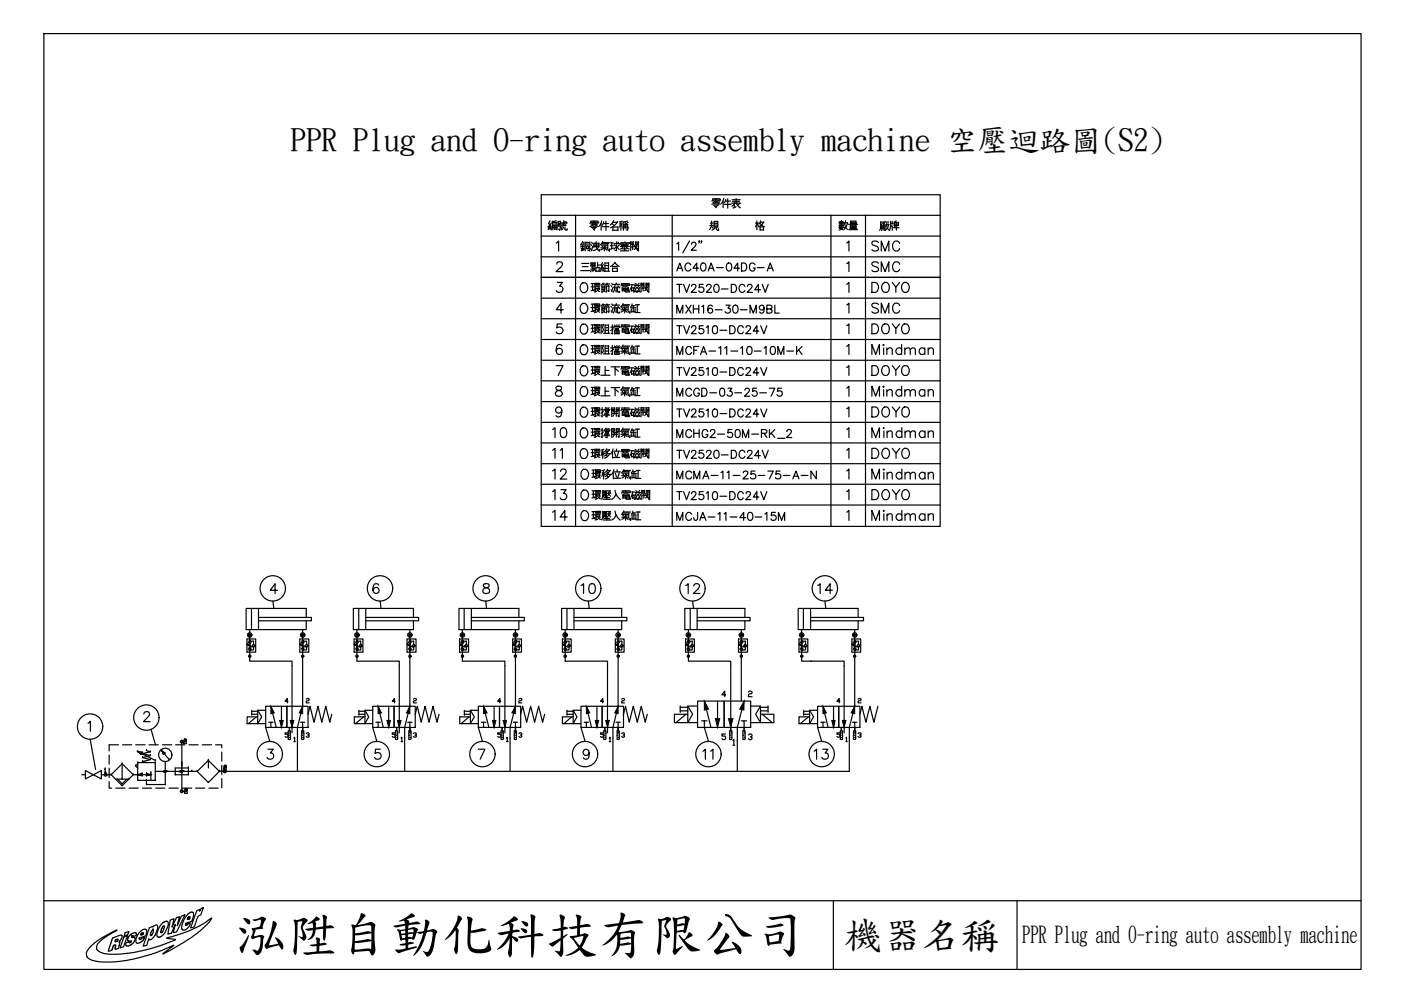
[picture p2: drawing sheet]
<svg xmlns="http://www.w3.org/2000/svg" width="297mm" height="210mm" viewBox="0 0 297 210" stroke-linecap="round" stroke-linejoin="round" font-family="sans-serif">
<defs><g id="words">
<text font-size="19.8" x="102.7" y="51.9">編號</text>
<g font-size="11.9">
<text x="174.3" y="52.9">數量</text>
<text x="180.6" y="52.6">廠牌</text>
</g>
<g font-size="11">
<text x="49.7" y="201.5">泓陞自動</text>
<text x="93.8" y="201.5">化科技有限公司</text>
</g>
<text font-size="9.7" x="146.8" y="50.4">規 格</text>
<g font-size="8.3">
<text x="178.9" y="200.8">機器</text>
<text x="195.4" y="200.8">名稱</text>
</g>
<g font-size="6.6">
<text x="61.6" y="31.7">PPR Plug and O-ring auto assembly machine 空壓迴路 (S2)</text>
<text x="227" y="31.7">圖</text>
</g>
<g font-size="5.3">
<text x="183.8" y="54.3">SMC</text>
<text x="183.8" y="58.9">SMC</text>
<text x="183.8" y="63.1">DOYO</text>
<text x="183.8" y="67.7">SMC</text>
<text x="183.8" y="72">DOYO</text>
<text x="183.8" y="76.6">Mindman</text>
<text x="183.8" y="80.8">DOYO</text>
<text x="183.8" y="89.6">DOYO</text>
<text x="183.8" y="85.4">Mindman</text>
<text x="183.8" y="98.4">DOYO</text>
<text x="116.4" y="102.7">12</text>
<text x="116.4" y="107.2">13</text>
<text x="183.8" y="102.7">Mindman</text>
<text x="183.8" y="107.2">DOYO</text>
<text x="116.4" y="111.5">14</text>
<text x="183.8" y="111.5">Mindman</text>
<text x="122.4" y="127">10</text>
<text x="144.6" y="127">12</text>
<text x="172.5" y="127">14</text>
<text x="148.2" y="162.3">11</text>
<text x="171.8" y="162.3">13</text>
</g>
<text font-size="5" x="216.7" y="199.7">PPR Plug and O-ring auto assembly machine</text>
<g font-size="4.9">
<text x="142.5" y="63.1">TV2520-DC24V</text>
<text x="142.5" y="67.7">MXH16-30-M9BL</text>
<text x="142.5" y="72">TV2510-DC24V</text>
<text x="142.5" y="76.6">MCFA-11-10-10M-K</text>
<text x="142.5" y="80.8">TV2510-DC24V</text>
<text x="142.5" y="85.4">MCGD-03-25-75</text>
<text x="142.5" y="89.6">TV2510-DC24V</text>
<text x="116.4" y="93.8">10</text>
<text x="142.5" y="94.2">MCHG2-50M-RK_2</text>
<text x="183.8" y="93.8">Mindman</text>
<text x="120.3" y="98.4" transform="rotate(-90 120.3 98.4)">11</text>
<text x="142.5" y="98.4">TV2520-DC24V</text>
<text x="142.5" y="107.2">TV2510-DC24V</text>
<text x="142.5" y="111.5">MCJA-11-40-15M</text>
</g>
<g font-size="4.4">
<text x="142.5" y="58.6">AC40A-04DG-A</text>
<text x="142.5" y="102.7">MCMA-11-25-75-A-N</text>
</g>
<text font-size="4" x="152" y="148.9">4</text>
</g></defs>
<path d="M9.3 7.1h279.3v198.4h-279.3z" fill="none" stroke="#000" stroke-width=".25"/>
<g fill="none" stroke="#000" stroke-width=".25">
<path d="M47 163.5h133.1M9.3 191h279.3M23.9 198.9l.9-.3a.92 .92 0 0 1 1.1-.3v.6l-.7 .8 .2 .1-.2 .9a.62 .62 0 0 1-.8 .5l.1-.5a.22 .22 0 0 0 0-.4 .22 .22 0 0 0-.3 .1l-.4 1-.5 .2a.22 .22 0 0 1-.4 .1 .22 .22 0 0 1 .2-.4zM24.5 199.3l.5-.2v.3l-.2 .2a.22 .22 0 0 1-.4 .1 .22 .22 0 0 1 .1-.4zM26.3 198.6l.7-.3-.8 2.5-.7 .2zM26.5 197.8l.8-.3-.2 .7-.8 .3zM27.8 199.6h.1M27.9 198.5h.1M27.9 198.5a.28 .28 0 0 0 .2 .3 .28 .28 0 0 0 .3 0 .69 .69 0 0 1-.1 1.1l-1.1 .7h-.3l-.2-.2a.56 .56 0 0 1 .7-.7l.1 .2 .3-.3M27.9 198.5l.2-.1 .3 .1a.4 .4 0 0 0 .5-.2 .4 .4 0 0 0-.3-.5l-1 .4-.5 .9a.42 .42 0 0 0 .2 .5 .42 .42 0 0 0 .5-.1v.1M29.5 199.1h.1M29.7 197.5l.9-.5a.58 .58 0 0 1 .5 .4 .58 .58 0 0 1-.1 .6l-.2 .4-.9 .4a.25 .25 0 0 0-.4 .1 .25 .25 0 0 0 .2 .3 .25 .25 0 0 0 .3-.2l.7-.2-.3 .5-.7 .5-.4 .2-.4-.2v-1z"/>
<path d="M30 197.9a.22 .22 0 0 1 .3-.1 .22 .22 0 0 1 .1 .2 .22 .22 0 0 1-.3 .2 .17 .17 0 0 1-.3 0 .17 .17 0 0 1 .2-.2zM31.7 196.7l.7-.3v.2l.1-.2a.63 .63 0 0 1 .8-.2 3.4 3.4 0 0 1-1.5 3.1l-.2-.1v-.2l-.5 1.4-.8 .2zM32.2 197.2a.21 .21 0 0 1 .4 0 .21 .21 0 0 1-.1 .3l-.3 .7a.22 .22 0 0 1-.3 .1 .22 .22 0 0 1 0-.3zM32.5 197.1h.1M34.2 196l.8-.6a.57 .57 0 0 1 .7 .3 .57 .57 0 0 1-.1 .7l-.7 1.5-.9 .7-.4 .1-.3-.3v-.7zM34.5 196.4a.21 .21 0 0 1 .4 0 .21 .21 0 0 1-.1 .3l-.4 .9a.23 .23 0 0 1-.3 .1 .23 .23 0 0 1 0-.4zM36.1 195.1l.8-.3-.4 1.8 .9-2 .6-.2-.4 1.9 .9-2.1 .7-.3-1.7 3.7-.8 .2 .5-1.8-.9 1.9-.7 .1zM39.9 194.5a.22 .22 0 0 1 .4-.1 .22 .22 0 0 1-.1 .4l-.2 .1a.19 .19 0 0 1-.2 .1 .19 .19 0 0 1-.1-.2 .19 .19 0 0 1 .2-.2zM39.9 193.8l.7-.4a.61 .61 0 0 1 .4 1l-.3 1-1.3 .4a.24 .24 0 0 0 0 .4 .24 .24 0 0 0 .4-.2 .3 .3 0 0 1 .5-.1 .3 .3 0 0 1-.2 .5l-.8 .8h-.5l-.2-.3-.1-.5 .3-.8 .4-.9zM40.2 194.8h.1M41.7 193.1l.7-.3-.1 .4 .2-.4 .6-.4-.7 1.6a1.23 1.23 0 0 0-.8 1.3l-.4 1.2-.8 .2zM176.7 191v14.5"/>
<path d="M215.6 191v14.5M19.4 200.5l2.1-1.6 3.3-1.7-2.6 1.6-1.4 1.2-.3 .6v.6l.2 .4 1.1 .5 1.4 .2h2.5l4.4-.7 3.7-1 3.2-1.2 .2-.2-1.9-.3 4.9-1.6 3-1.5 1.7-1.1-.6 .9-2.7 2.4-2.7 1.9-4.3 2.4 2.3-1.9-3.9 1.6-5.2 1.5-3.3 .4h-3.4l-1.6-.3-1.1-.7-.1-1z"/>
</g>
<!-- layer: CONNECTIONS -->
<g fill="none" stroke="#000" stroke-width=".25">
<circle cx="52.9" cy="134.6" r=".24"/>
<circle cx="52.9" cy="134.6" r=".48"/>
<circle cx="52.9" cy="139.1" r=".23"/>
<circle cx="64.2" cy="134.6" r=".47"/>
<circle cx="64.2" cy="134.6" r=".23"/>
<circle cx="64.2" cy="139.1" r=".23"/>
<circle cx="75.7" cy="139.1" r=".24"/>
<circle cx="75.7" cy="134.6" r=".48"/>
<circle cx="75.7" cy="134.6" r=".23"/>
<circle cx="86.9" cy="134.6" r=".47"/>
<circle cx="86.9" cy="139.1" r=".25"/>
<circle cx="86.9" cy="134.6" r=".25"/>
<circle cx="98" cy="134.6" r=".47"/>
<circle cx="98.1" cy="139.1" r=".23"/>
<circle cx="98.1" cy="134.6" r=".23"/>
<circle cx="109.3" cy="139.1" r=".24"/>
<circle cx="109.3" cy="134.6" r=".48"/>
<circle cx="109.3" cy="134.6" r=".23"/>
<circle cx="119.8" cy="139.1" r=".24"/>
<circle cx="119.8" cy="134.6" r=".48"/>
<circle cx="119.8" cy="134.6" r=".23"/>
<circle cx="131" cy="134.6" r=".47"/>
<circle cx="131.1" cy="134.6" r=".25"/>
<circle cx="131.1" cy="139.1" r=".24"/>
<circle cx="145.9" cy="134.6" r=".24"/>
<circle cx="145.9" cy="134.6" r=".48"/>
<circle cx="145.9" cy="139.1" r=".23"/>
<circle cx="157.2" cy="134.6" r=".47"/>
<circle cx="157.2" cy="134.6" r=".23"/>
<circle cx="157.2" cy="139.1" r=".23"/>
<circle cx="169.9" cy="134.6" r=".47"/>
<circle cx="170" cy="139.1" r=".24"/>
<circle cx="170" cy="134.6" r=".23"/>
<circle cx="181.2" cy="139.1" r=".24"/>
<circle cx="181.2" cy="134.6" r=".48"/>
<circle cx="181.2" cy="134.6" r=".23"/>
<circle cx="38.5" cy="157.2" r=".3"/>
<circle cx="22.4" cy="164.3" r=".29"/>
<circle cx="38.5" cy="167.8" r=".3"/>
<circle cx="47.7" cy="163.5" r=".29"/>
</g>
<!-- layer: 1 -->
<g fill="none" stroke="#000" stroke-width=".25">
<path d="M52.4 135.5h1.8v2.8h-1.8zM52.4 136.6l.4 .3-.4-.3 .5 .2-.1 .1zM52.6 136.1a1.02 1.02 0 0 1 0 1.5M53 137.8h.1M52.9 135.9l.1 .1zM52.9 136.9l-.5-.3 1.1 .6M52.9 133.5v6.7h9v15.2M52.9 135.9h.8v.8M53 135.9h.1M53.1 137.8h.1M53.3 136.1a1.02 1.02 0 0 0 0 1.5M53.3 129v4.5"/>
<path d="M53.4 136.9l.3 .3 .4-.3M53.7 137.2v.6h-.8M54.8 130.9h11.2v.7h-11.2M54.8 129v4.5M63.6 135.5h1.9v2.8h-1.9zM63.6 136.6l.4 .3-.4-.3 .5 .2v.1zM63.8 136.1a1.02 1.02 0 0 1 0 1.5M64.1 137.8h.1v.1zM64.1 135.9l.1 .1zM64.1 136.9l-.5-.3 .5 .4 .1-.2-.6-.2 1.1 .6M64.2 137.8h.1M64.2 133.5v5.6"/>
<path d="M64.2 139.4v10.3l-1.1 4.5v9.3M64.2 135.9h.8v.8M64.2 135.9h.1M64.3 137.8h.1M64.5 136.1a.98 .98 0 0 0 0 1.5M64.6 136.9l.4 .3 .3-.3M64.9 130.9v-1.9h-12.7v4.5h12.7v-1.9M65 137.2v.6h-.8M75.1 135.5h1.8v2.8h-1.8zM75.1 136.6l.5 .3-.5-.3 .5 .2v.1zM75.3 136.1a.98 .98 0 0 1 0 1.5M75.7 137.8h.1"/>
<path d="M75.6 135.9l.1 .1zM75.6 136.9l-.5-.3 .5 .4 .1-.2-.6-.2 1.1 .6M75.7 133.5v6.7h9v15.2M75.7 135.9h.8v.8M75.8 135.9h.1M75.8 137.8h.1M76 136.1a1.02 1.02 0 0 0 0 1.5M76.1 129v4.5M76.1 136.9l.4 .3 .4-.3M76.5 137.2v.6h-.8M77.5 130.9h11.3v.7h-11.3M77.5 129v4.5"/>
<path d="M86.3 135.5h1.9v2.8h-1.9zM86.3 136.6l.5 .3-.5-.3 .6 .2-.1 .1zM86.6 136.1a1.02 1.02 0 0 1 0 1.5M86.8 137.8h.2l-.1 .1zM86.8 135.9l.2 .1zM86.9 137.8h.1M86.9 135.9v.1zM86.9 136.9l-.6-.3 .5 .4 .1-.2-.6-.2 1.1 .6M86.9 135.9h.8v.8M86.9 133.5v5.6M86.9 139.4v10.3l-1.1 4.5v9.3M86.9 135.9h.1"/>
<path d="M87 137.8h.1M87 135.9h.1M87.3 136.1a.98 .98 0 0 0-.1 1.5M87.4 136.9l.3 .3 .4-.3M87.7 130.9v-1.9h-12.8v4.5h12.8v-1.9M87.7 137.2v.6h-.8M97.4 135.5h1.9v2.8h-1.9zM97.5 136.6l.4 .3-.4-.3 .5 .2-.1 .1zM97.7 136.1a1.02 1.02 0 0 1 0 1.5M97.9 135.9l.2 .1zM98 137.8l.1 .1zM98 135.9l.1 .1z"/>
<path d="M98 136.9l-.5-.3 .4 .4 .2-.2-.6-.2 1.1 .6M98.1 137.8h.1M98 133.5v6.7h9v15.2M98 135.9h.9v.8M98.1 135.9h.1M98.2 137.8h.1M98.4 136.1a.98 .98 0 0 0 0 1.5M98.4 129v4.5M98.5 136.9l.4 .3 .3-.3M98.9 137.2v.6h-.9M99.9 130.9h11.3v.7h-11.3M99.9 129v4.5"/>
<path d="M108.7 135.5h1.9v2.8h-1.9zM108.7 136.6l.5 .3-.5-.3 .5 .2v.1zM108.9 136.1a1.06 1.06 0 0 1 .1 1.5M109.2 135.9h.1zM109.3 137.8h.1M109.2 136.9l-.5-.3 .5 .4 .1-.2-.6-.2 1.1 .6M109.3 135.9h.8v.8M109.3 133.5v5.6M109.3 139.4v10.3l-1.2 4.5v9.3M109.4 137.8h.1M109.4 135.9h.1M109.6 136.1a1.02 1.02 0 0 0 0 1.5"/>
<path d="M109.8 136.9l.3 .3 .3-.3M110 130.9v-1.9h-12.7v4.5h12.7v-1.9M110.1 137.2v.6h-.8M119.2 135.5h1.9v2.8h-1.9zM119.3 136.6l.4 .3-.4-.3 .5 .2-.1 .1zM119.5 136.1a.98 .98 0 0 1 0 1.5M119.8 137.8h.1M119.8 135.9l.1 .1zM119.8 136.9l-.5-.3 .4 .4 .1-.2-.5-.2 1 .6M119.8 133.5v6.7h9v15.2M119.8 135.9h.8v.8M119.9 137.8h.1"/>
<path d="M119.9 135.9h.1M120.2 136.1a1.02 1.02 0 0 0 0 1.5M120.2 129v4.5M120.3 136.9l.3 .3 .4-.3M120.6 137.2v.6h-.8M121.7 130.9h11.2v.7h-11.2M121.7 129v4.5M130.5 135.5h1.8v2.8h-1.8zM130.5 136.6l.4 .3-.4-.3 .5 .2-.1 .1zM130.7 136.1a1.02 1.02 0 0 1 0 1.5M131.1 137.8h.1M131 135.9l.1 .1z"/>
<path d="M131 136.9l-.5-.3 1.1 .6M131 135.9h.9v.8M131 133.5v5.6M131 139.4v10.3l-1.1 4.5v9.3M131.1 135.9h.1M131.2 137.8h.1M131.4 136.1a1.02 1.02 0 0 0 0 1.5M131.5 136.9l.4 .3 .3-.3M131.8 130.9v-1.9h-12.7v4.5h12.7v-1.9M131.9 137.2v.6h-.9M145.4 135.5h1.8v2.8h-1.8zM145.4 136.6l.4 .3-.4-.3 .5 .2-.1 .1z"/>
<path d="M145.6 136.1a1.02 1.02 0 0 1 0 1.5M146 137.8h.1M145.9 135.9l.1 .1zM145.9 136.9l-.5-.3 1.1 .6M146 133.5v6.7h8.9v14.8M146 135.9h.8v.8M146 135.9h.1M146.1 137.8h.1M146.3 136.1a1.02 1.02 0 0 0 0 1.5M146.3 129v4.5M146.4 136.9l.4 .3 .3-.3M146.8 137.2v.6h-.8"/>
<path d="M147.8 130.9h11.2v.7h-11.2M147.8 129v4.5M156.6 135.5h1.9v2.8h-1.9zM156.6 136.6l.4 .3-.4-.3 .5 .2-.1 .1zM156.8 136.1a1.02 1.02 0 0 1 0 1.5M157.1 137.8h.2l-.1 .1zM157.1 135.9l.2 .1zM157.1 135.9l.1 .1zM157.1 136.9l-.5-.3 .5 .4 .1-.2-.6-.2 1.1 .6M157.2 137.8h.1M157.2 135.9h.8v.8M157.2 133.5v5.6"/>
<path d="M157.2 139.4v9.2M157.2 135.9h.1M157.3 137.8h.1M157.3 135.9h.1M157.6 136.1a.98 .98 0 0 0-.1 1.5M157.6 136.9l.4 .3 .4-.3M157.9 130.9v-1.9h-12.7v4.5h12.7v-1.9M158 137.2v.6h-.8M169.4 135.5h1.9v2.8h-1.9zM169.4 136.6l.5 .3-.5-.3 .6 .2-.1 .1zM169.6 136.1a1.02 1.02 0 0 1 0 1.5M169.9 135.9h.1z"/>
<path d="M169.9 136.9l-.5-.3 .5 .4 .1-.2-.6-.2 1.1 .6M170 137.8h.1M170 133.5v6.7h2.1M170 135.9h.8v.8M170 135.9h.1M170.1 137.8h.1M170.3 136.1a1.02 1.02 0 0 0 0 1.5M170.3 129v4.5M170.4 136.9l.4 .3 .3-.3M170.8 137.2v.6h-.8M171.9 130.9h11.2v.7h-11.2M171.9 129v4.5"/>
<path d="M180.6 135.5h1.9v2.8h-1.9zM180.7 136.6l.4 .3-.4-.3 .5 .2-.1 .1zM180.8 136.1a.98 .98 0 0 1 .1 1.5M181.2 137.8h.1M181.2 135.9l.1 .1zM181.2 136.9l-.5-.3 .4 .4 .1-.2-.5-.2 1 .6M181.2 135.9h.8v.8M181.2 133.5v5.6M181.2 139.4v10.3l-1.1 4.5v9.3M181.3 137.8h.1M181.3 135.9h.1M181.6 136.1a1.02 1.02 0 0 0 0 1.5"/>
<path d="M181.7 136.9l.3 .3 .4-.3M181.9 130.9v-1.9h-12.7v4.5h12.7v-1.9M182 137.2v.6h-.8M25.1 157.9h-2v1.3M26 157.9h1.9M28.8 157.9h2M29.2 159.4h.1M29.2 159.4l3.7 1.8M29.2 159.4l.7 .5M29.2 159.4l.9 .1M29.9 159.9h.1M30.1 159.5h.1"/>
<path d="M30.1 159.5l-.2 .4M30.2 159.8h.1M30.2 159.8l1.7 .4M31.1 159.1h.1M31.1 159.1l.8 .3M31.6 157.9h2M31.9 159.4h.1M31.9 159.4l-1.7 .4M34.3 159.1h.1M34.3 159.1l.7 .6M34.3 159.1l.4 .8M34.3 159.2l1.5 1.8"/>
<path d="M34.4 157.9h2M34.7 159.9h.1M35 159.7h.1M35 159.7l-.3 .2M37.2 157.9h2M38.6 157.2h.1M38.6 157.2v10.6M39 157.4h.1M39 157.7h.1M39 157.4v.3M39 157.7h.5M39.1 156.8h.1"/>
<path d="M39.1 157.2h.1M39.1 156.8l-.1 .2M39.1 156.8h.3M39.1 157.2h.3M39.1 157.2l-.1 .2M39.4 156.8h.1M39.4 157.2h.1M39.4 156.8l.1 .2M39.5 157h.1M39.5 157.1h.1M39.5 157.7h.1M39.5 157v.1"/>
<path d="M39.5 157.1l-.1 .1M40.1 157.9h1.9M42.9 157.9h2M45.7 157.9h1.3v.7M47 159.4v2M53.4 150.6v1.1M53.4 150.8h1.2M53.4 151.4h1.2M54.3 152l-1.7 1.4M54.6 150.6v2.8h1.7M56.3 149.7h4.5v4.5h-4.5zM56.3 150.6h-1.7l.9 1.4-.9 1.4h-2.2v-1.4h2.2"/>
<path d="M57 153.1h.4v1.1M57.4 153.1h.5M57.4 149.7l1.2 4.5M59.7 149.7v4.5M60.8 149.7h4.5v4.5h-4.5zM61.1 155h.5v1.7l-.2 .1-.3-.1zM61.1 155.9h.3M61.4 154.2v.8M61.4 155.4h.2M61.4 156.4h.2M63.7 153.1h.5v2.3M64 155h.4v1.7l-.2 .1-.2-.1z"/>
<path d="M64 155.9h.2M64.2 155.4h.2M64.2 156.4h.2M64.2 153.1h.4M65.3 151.4l.4-1.7 .9 3.4 .8-3.4 .8 3.4 .9-3.4 .8 3.4 .4-1.7M76.1 150.8h1.3M76.1 151.4h1.3M76.1 150.6v1.1M77.1 152l-1.7 1.4M77.4 150.6v2.8h1.6M79 149.7h4.6v4.5h-4.6zM79 150.6h-1.6l.8 1.4-.8 1.4h-2.3v-1.4h2.3"/>
<path d="M79.7 153.1h.5v1.1M80.2 153.1h.4M80.2 149.7l1.1 4.5M82.4 149.7v4.5M83.6 149.7h4.4v4.5h-4.4zM83.8 155h.5v1.7l-.2 .1-.3-.1zM83.8 155.9h.3M84.1 155.4h.2M84.1 156.4h.2M84.1 154.2v.8M86.4 153.1h.5v2.3M86.7 155h.5v1.7l-.3 .1-.2-.1z"/>
<path d="M86.7 155.9h.2M86.9 153.1h.5M86.9 155.4h.3M86.9 156.4h.3M88 151.4l.5-1.7 .8 3.4 .8-3.4 .9 3.4 .8-3.4 .9 3.4 .4-1.7M98.5 150.8h1.2M98.5 151.4h1.2M98.5 150.6v1.1M99.4 152l-1.6 1.4M99.7 150.6v2.8h1.7M101.4 149.7h4.5v4.5h-4.5zM101.4 150.6h-1.7l.9 1.4-.9 1.4h-2.2v-1.4h2.2"/>
<path d="M102.1 153.1h.4v1.1M102.5 149.7l1.2 4.5M102.6 153.1h.4M104.8 149.7v4.5M105.9 149.7h4.5v4.5h-4.5zM106.2 155h.5v1.7l-.2 .1-.3-.1zM106.2 155.9h.3M106.5 155.4h.2M106.5 156.4h.2M106.5 154.2v.8M108.8 153.1h.5v2.3M109 155h.5v1.7l-.2 .1-.3-.1z"/>
<path d="M109 155.9h.3M109.3 153.1h.5M109.3 155.4h.2M109.3 156.4h.2M110.4 151.4l.4-1.7 .9 3.4 .8-3.4 .9 3.4 .8-3.4 .8 3.4 .5-1.7M119.2 152h2.3M120.2 150.8h1.3M120.2 151.4h1.3M120.2 150.6v1.1M121.2 152l-1.7 1.4M121.5 150.6v2.8h1.7M123.2 149.7h4.5v4.5h-4.5z"/>
<path d="M123.2 150.6h-1.7l.8 1.4-.8 1.4h-2.3v-1.4M123.9 153.1h.4v1.1M124.3 153.1h.5M124.3 149.7l1.1 4.5M126.6 149.7v4.5M127.7 149.7h4.5v4.5h-4.5zM128 155h.5v1.7l-.2 .1-.3-.1zM128 155.9h.3M128.3 155.4h.2M128.3 156.4h.2M128.3 154.2v.8M130.6 153.1h.4v2.3"/>
<path d="M130.8 155h.5v1.7l-.3 .1-.2-.1zM130.8 155.9h.2M131 153.1h.5M131 155.4h.3M131 156.4h.3M132.2 151.4l.4-1.7 .8 3.4 .9-3.4 .8 3.4 .9-3.4 .8 3.4 .4-1.7M144.2 149.7v1.3M144.2 150h1.6M144.2 150.7h1.6M145.4 151.4l-2.1 1.8M145.8 149.7v3.5h2.1M147.9 148.6h5.6v5.6h-5.6z"/>
<path d="M147.9 149.7h-2.1l1 1.7-1 1.8h-2.8v-1.8h2.8M148.7 152.8h.6v1.4M149.3 152.8h.6M149.3 148.6l1.4 5.6M152.1 148.6v5.6M153.5 148.6h5.7v5.6h-5.7zM154.7 155h.5v1.7l-.3 .1-.2-.1zM154.7 155.9h.2M154.9 155.4h.3M154.9 156.4h.3M157.2 152.8h.6v2.2M157.5 155h.5v1.7l-.2 .1-.3-.1z"/>
<path d="M157.5 155.9h.3M157.8 155.4h.2M157.8 156.4h.2M157.8 152.8h.5M157.8 148.6l-1.5 5.6v9.3M159.2 149.7h2l-1 1.7 1 1.8h2.9v-1.8h-2.9M161.2 149.7v3.5h-2M161.2 150h1.6M161.2 150.7h1.6M161.6 151.4l2.1 1.8M162.8 149.7v1.3M170.4 150.8h1.2"/>
<path d="M170.4 151.4h1.2M170.4 150.6v1.1M171.4 152l-1.7 1.4M171.6 150.6v2.8h1.7M171.9 140.2h7.1v15.2M173.3 149.7h4.5v4.5h-4.5zM173.3 150.6h-1.7l.9 1.4-.9 1.4h-2.2v-1.4h2.2M174 153.1h.5v1.1M174.5 153.1h.4M174.5 149.7l1.1 4.5M176.7 149.7v4.5M177.8 149.7h4.5v4.5h-4.5z"/>
<path d="M178.2 155h.4v1.7l-.2 .1-.2-.1zM178.2 155.9h.2M178.4 155.4h.2M178.4 156.4h.2M178.4 154.2v.8M180.7 153.1h.5v2.3M181 155h.4v1.7l-.2 .1-.2-.1zM181 155.9h.2M181.2 153.1h.5M181.2 155.4h.2M181.2 156.4h.2M186.1 149.7l-.8 3.4-.9-3.4-.8 3.4-.9-3.4-.4 1.7"/>
<path d="M17.3 164.3h.8M18.1 163.4l1.7 .9-1.7 .9zM19.8 164.3l1.7-.9v1.8zM21.5 164.3h2.1M22.2 163.8h.2M22.3 163h.1M22.3 163.8h.1M22.3 163l-.1 .1M22.3 163v.8M22.4 164.3h.1M22.4 163.8h.1M23.1 165.7v1.4h.6"/>
<path d="M23.1 160.1v1.9M23.1 162.9v2M23.6 164.3h.1M23.6 164.3l2.3 2.3M24.5 165.2h2.8M24.5 167.1h2M24.9 165.2l1 1 1-1M25.9 166.6h.1M25.9 161.9h.1M25.9 165.2h.1M25.9 161.9l-2.3 2.4M25.9 161.9v3.3"/>
<path d="M25.9 161.9l2.4 2.4M27.3 165.2h.1M27.4 167.1h1.9M28.3 164.3h.1M28.3 164.3l-2.4 2.3M28.3 164.3h.9M28.7 162.4h.1M28.7 162.4l.5 .4M29.2 164.3h2.8M29.2 161.9h.1M29.2 164.3h.1M29.2 165.5h.1"/>
<path d="M29.2 161.7h.1M29.2 161.9l-.5 .5M29.2 161.7h3.7M29.2 165.5h3.7M29.2 164.3l.9 .2M29.2 161.7v3.8M30.1 164h.1M30.1 164.5h.1M30.1 164l-.9 .3M30.1 164v.5M30.2 160.6h.1M30.2 161.5h.1"/>
<path d="M30.2 160.6l1.7 .5M30.2 161.5l.9 .2M30.2 167.1h2M31.1 165.5h.1M31.1 164.5h.1M31.1 164h.1M31.1 166.3h.1M31.1 164v.5M31.1 165.5v.8M31.1 164l.9 .3M31.1 166.3h3.9M31.9 160.2h.1"/>
<path d="M31.9 161.1h.1M31.9 160.2l-1.7 .4M31.9 161.1l-1.7 .4M32 164.3h.1M32 163.8h.1M32 164.3l-.9 .2M32 163.8v1.7M32.9 161.7h.1M32.9 161.2h.1M32.9 163.5h7.8M32.9 165.5h.1M32.9 161.7v3.8"/>
<path d="M33 167.1h2M35 163.5h.1M35 163.5v2.9M35 161.5v2M35.8 161h.1M35.8 167.1h2M37.2 164.3h.1M37.2 164.3h2.7M38.6 167.8h.1M38.6 162.1h.1M38.6 161.7h.1M38.6 167.1h2"/>
<path d="M39.1 167.9h.1M39.1 168.2h.1M39.1 167.9v.3M39.1 168.2h.6M39.3 167.4h.1M39.3 167.8h.1M39.3 167.4l-.2 .1M39.3 167.4h.3M39.3 167.8h.3M39.3 167.8l-.2 .1M39.6 167.4h.1M39.6 167.8h.1"/>
<path d="M39.6 167.4l.1 .1M39.7 167.5h.1M39.7 167.7h.1M39.7 168.2h.1M39.7 167.5v.2M39.7 167.7l-.1 .1M39.9 162.8h.1M39.9 164.3h.1M39.9 162.8h-2.7v1.5M39.9 162.8v1.5M40.7 163.5h.1M40.7 163.5h1.1"/>
<path d="M41.5 167.1h1.9M41.8 163.5h.1M41.8 163.5l2.4 2.4M44.2 165.9h.1M44.2 161.2h.1M44.2 161.2l2.3 2.3M44.2 161.2v1.6M44.2 161.2l-2.4 2.3M44.3 167.1h2M45.5 163.5h.1M46.5 163.5h.1M46.5 163.5l-2.3 2.4"/>
<path d="M46.5 163.5h1.2M47 162.2v2M47 165.1v1.9M47.4 163h.1M47.4 163.2h.1M47.4 163v.2M47.4 163.2h.6M47.6 162.4h.1M47.6 162.8h.1M47.6 162.8h.3M47.6 162.4l-.2 .1M47.6 162.4h.3"/>
<path d="M47.6 162.8l-.2 .2M47.7 163.5h.1M47.9 162.4h.1M47.9 162.8h.1M47.9 162.4l.1 .1M48 162.5h.1M48 162.7h.1M48 163.2h.1M48 162.5v.2M48 162.7l-.1 .1"/>
<circle cx="52.9" cy="135.9" r=".09"/>
<circle cx="52.9" cy="137.8" r=".09"/>
<circle cx="52.9" cy="137.8" r=".12"/>
<circle cx="53" cy="136" r=".12"/>
<circle cx="53.8" cy="136.9" r=".23"/>
<circle cx="64.2" cy="137.8" r=".12"/>
<circle cx="64.2" cy="135.9" r=".12"/>
<circle cx="65" cy="136.9" r=".24"/>
<circle cx="75.7" cy="135.9" r=".09"/>
<circle cx="75.7" cy="135.9" r=".12"/>
<circle cx="75.7" cy="137.8" r=".08"/>
<circle cx="75.7" cy="137.8" r=".12"/>
<circle cx="76.5" cy="136.9" r=".23"/>
<circle cx="86.9" cy="137.8" r=".12"/>
<circle cx="86.9" cy="136" r=".12"/>
<circle cx="87.7" cy="136.9" r=".24"/>
<circle cx="98" cy="137.8" r=".13"/>
<circle cx="98" cy="135.9" r=".12"/>
<circle cx="98.9" cy="136.9" r=".24"/>
<circle cx="109.2" cy="137.8" r=".09"/>
<circle cx="109.3" cy="135.9" r=".12"/>
<circle cx="109.3" cy="137.8" r=".1"/>
<circle cx="109.3" cy="135.9" r=".09"/>
<circle cx="110.1" cy="136.9" r=".24"/>
<circle cx="119.8" cy="137.8" r=".13"/>
<circle cx="119.8" cy="135.9" r=".11"/>
<circle cx="119.8" cy="135.9" r=".09"/>
<circle cx="119.8" cy="137.8" r=".09"/>
<circle cx="120.6" cy="136.9" r=".24"/>
<circle cx="131.1" cy="137.8" r=".08"/>
<circle cx="131.1" cy="135.9" r=".08"/>
<circle cx="131.1" cy="135.9" r=".12"/>
<circle cx="131.1" cy="137.8" r=".11"/>
<circle cx="131.9" cy="136.9" r=".24"/>
<circle cx="145.9" cy="135.9" r=".09"/>
<circle cx="145.9" cy="137.8" r=".09"/>
<circle cx="146" cy="137.8" r=".12"/>
<circle cx="146" cy="136" r=".12"/>
<circle cx="146.8" cy="136.9" r=".23"/>
<circle cx="157.2" cy="137.8" r=".12"/>
<circle cx="157.2" cy="135.9" r=".12"/>
<circle cx="158" cy="136.9" r=".24"/>
<circle cx="169.9" cy="136" r=".09"/>
<circle cx="170" cy="135.9" r=".12"/>
<circle cx="170" cy="137.8" r=".07"/>
<circle cx="170" cy="137.8" r=".12"/>
<circle cx="170.8" cy="136.9" r=".24"/>
<circle cx="181.2" cy="137.8" r=".13"/>
<circle cx="181.2" cy="135.9" r=".11"/>
<circle cx="181.2" cy="135.9" r=".09"/>
<circle cx="181.2" cy="137.8" r=".09"/>
<circle cx="182" cy="136.9" r=".24"/>
<circle cx="35" cy="163.6" r=".19"/>
<circle cx="35" cy="160.1" r="1.4"/>
<circle cx="38.5" cy="163.5" r=".2"/>
</g>
<g fill="#000" stroke="#000" stroke-width=".21">
<path d="M29.2 159.4l.9 .1-.2 .4zM34.3 159.1l.7 .6-.3 .2zM57.4 149.7l.8 1.4-.8 .2zM59.3 152.8h.8l-.4 1.4zM61.5 152.8h.8l-.4 1.4zM64.2 149.7v1.6l-.8-.2zM80.2 149.7l.7 1.4-.7 .2zM82 152.8h.8l-.4 1.4zM84.3 152.8h.7l-.3 1.4zM86.9 149.7v1.6l-.7-.2zM102.5 149.7l.8 1.4-.8 .2zM104.4 152.8h.7l-.3 1.4z"/>
<path d="M106.7 152.8h.7l-.4 1.4zM109.3 149.7l-.1 1.6-.7-.2zM124.3 149.7l.7 1.4-.7 .2zM126.2 152.8h.7l-.3 1.4zM128.4 152.8h.8l-.4 1.4zM131 149.7v1.6l-.7-.2zM149.3 148.6l.9 1.7-.9 .3zM151.7 152.4h.9l-.5 1.8zM154.5 152.4h.9l-.5 1.8zM157.8 148.6l-.1 2-.9-.3zM174.5 149.7l.7 1.4-.7 .2zM176.3 152.8h.8l-.4 1.4z"/>
<path d="M178.6 152.8h.8l-.4 1.4zM181.2 149.7v1.6l-.7-.2zM29.2 164.3l.9-.3v.5zM31.1 164l.9 .3-.9 .2zM34.8 163.5h.4l-.3 .2zM34.9 163.4h.3l-.4 .1zM34.9 163.4h.3zM34.8 163.5l.4-.1v.1zM38.3 163.5h.4l-.3 .2zM38.4 163.7h.3zM38.3 163.5l.4-.1v.1zM38.4 163.7l.3-.2z"/>
<path d="M34.9 163.7h.3zM34.9 163.7l.3-.2z"/>
<path d="M38.4 163.4l-.1 .1 .4-.1zM38.4 163.4h.3z"/>
</g>
<g fill="none" stroke="#000" stroke-width=".25">
<path d="M114.8 41.3h84.5v70.3h-84.5zM114.8 54.5h84.5M114.8 50.1h84.5M114.8 45.6h84.5M118.1 59.9h1.1l-.6 .8a.68 .68 0 0 1 .8 .8 .68 .68 0 0 1-1 .5l-.3-.1-.2-.3M122 45.6v66M127.4 52.5h1.3M127.5 52h1.3M127.6 51.7h1.4M127.7 48.1h1.4M127.8 51.4h1.4M127.9 47.4h1.1"/>
<path d="M128 57.5h1.2M128.1 52.5l.6 .5M128.3 55.8h.7M128.3 56.9h.7M128.3 56.3h.7M128.5 46.9v2M128.5 52.1l-.2 .3M128.8 52.5l.4 .7v-.4M128.8 51.8v.7M129 55.7v1.8M129.4 51.5h.6M129.4 52.1h.6"/>
<path d="M129.7 51.5v1.2M129.8 47.4l.4 .5M129.9 56.8v.8l1-.1v-.7M129.9 56.9h1M129.9 56.5h1M129.9 48.1v.8M129.9 48.8h1.1M130 48.1h1M130 47.1h.9M130.1 52.6l-.7 .2M130.1 46.8l-.7 .9M130.2 51.7h1.1"/>
<path d="M130.2 51.9l.3 .3M130.4 55.6l.9 .9M130.4 55.6l-1 .9M130.5 52.5l-.3 .3M130.7 51.3v1.9l-.4-.2M130.8 52.1l.5 .8M130.9 47l-.4 .6-1 .7M131 48.1v.8M131 51.3l.2 .2M131.3 52l-.3 .3M131.3 47.5h.7M131.6 53.2h1.7"/>
<path d="M131.6 52.3h1.8M131.6 47.5l-.3 .6M131.6 47v1.8M131.6 47.5l.3 .5M131.7 51.5h1.8M131.7 52h1.4M131.7 51.4l-.2 .5M131.8 51.8h1.3M131.9 46.9l-.6 .2M131.9 48.3h1.4M132 52.8h.9M132.1 51.5v.8"/>
<path d="M132.1 47.1l.2 .3M132.1 52.3l-.6 .5M132.2 47.6v1.2M132.2 47.6h.9M132.2 48h.9M132.4 52.5v.6M132.5 47l.1 .3M132.5 51.3v.1M132.6 47.5v.8M132.7 51.5v.8l.7 .5M133.1 46.9l-1 .1M133.1 47.6v1.2l-.4-.1"/>
<path d="M133.2 47.1l-.4 .3M133.5 51.4l-.3 .4M133.7 51.2v1.9M133.7 51.3h.6M133.7 51.8h.6M133.7 51.6h.6M134.1 52.2v.7M134.2 51.9l-.3 .5M134.3 51.2v.6M134.5 52l.2 .5 .4 .4 .1-.3M134.8 51.3h.6M134.8 51.8h.6"/>
<path d="M134.8 51.6h.6M134.8 52l.2 .1M134.8 51.2v.6M135 52.3l-.5 .6M135.2 52.2l-1 .1M135.4 51.2v2l-.3-.2M142.5 45.6v66M176.2 45.6v66M179.5 55.9l.5-.4v2.1M183.5 45.6v66M199.3 58.8h-84.5h84.5M114.8 72h84.5"/>
<path d="M114.8 67.6h84.5M114.8 63.2h84.5M114.8 76.4h84.5M117.9 77.5h1.5l-1.1 2.1M119.2 68.7h-1.1v.9a.75 .75 0 0 1 1.1 0 .75 .75 0 0 1-.2 1.1 .75 .75 0 0 1-1.1-.3M119.2 73.3a.63 .63 0 0 0-1-.1 1.63 1.63 0 0 0 0 1.9 .66 .66 0 0 0 1-.3 .66 .66 0 0 0-.4-.9 .66 .66 0 0 0-.9 .5M119.5 65.7h-1.6l1-1.4v2.1M123.2 64.6l.2-.2a1 1 0 0 1 1.2 .5 1 1 0 0 1-.2 1.2 .77 .77 0 0 1-.9 .3 .77 .77 0 0 1-.5-.8zM123.4 60a1.01 1.01 0 0 1 1.2 .5 1.01 1.01 0 0 1-.2 1.2 .77 .77 0 0 1-.9 .3 .77 .77 0 0 1-.5-.7 1.33 1.33 0 0 1 .4-1.3zM123.4 68.8a1.03 1.03 0 0 1 1.2 .5 1.03 1.03 0 0 1-.2 1.2l-.2 .2a.96 .96 0 0 1-1.1-.3 .96 .96 0 0 1 0-1.2zM123.4 73.2a1.01 1.01 0 0 1 1.2 .4 1.01 1.01 0 0 1-.2 1.3 .86 .86 0 0 1-1.1 .1 .86 .86 0 0 1-.3-1.1zM123.4 77.7a1.03 1.03 0 0 1 1.2 .4 1.03 1.03 0 0 1-.2 1.3l-.2 .2a.96 .96 0 0 1-1.1-.4 .96 .96 0 0 1 0-1.1z"/>
<path d="M125.3 60.8h.7M125.3 60.1h.7M125.3 65.2h.7M125.3 64.5h.7M125.3 69.6h.7M125.3 68.9h.7M125.3 74h.7M125.3 73.3h.7M125.3 78.5h.7M125.3 77.7h.7M125.6 60.1v1.5M125.6 64.5v1.5"/>
<path d="M125.6 68.9v1.4M125.6 73.3v1.4M125.6 77.7v1.5M126 61.4l-.7 .3M126 65.8l-.7 .3M126 70.2l-.7 .2M126 74.6l-.7 .2M126 79.1l-.7 .2M126 60.6h1.2M126 65h1.2M126 69.4h1.2M126 73.8h1.2"/>
<path d="M126 78.3h1.2M126.1 60.1h1.1v.3h-1.1zM126.1 64.4h1.1v.4h-1.1zM126.1 68.8h1.1v.3h-1.1zM126.1 73.3h1.1v.2h-1.1zM126.1 77.7h1.1v.3h-1.1zM126.1 60.8h.9v.4h-.9zM126.1 65.2h.9v.3h-.9zM126.1 69.6h.9v.3h-.9zM126.1 74h.9v.4h-.9zM126.1 78.5h.9v.3h-.9zM126.2 61.4v.5"/>
<path d="M126.2 65.8v.5M126.2 70.2v.5M126.2 74.6v.4M126.2 79.1v.4M126.4 61.1l-.6 .5M126.4 65.5l-.6 .5M126.4 69.9l-.6 .5M126.4 74.3l-.6 .5M126.4 78.8l-.6 .4M126.4 60.1v.3M126.4 64.4v.4M126.4 68.8v.3"/>
<path d="M126.4 73.3v.2M126.4 77.7v.3M126.6 61.7l-.6 .2M126.6 66.1l-.6 .2M126.6 70.5l-.6 .2M126.6 74.9l-.6 .2M126.6 79.4l-.6 .2M126.6 61.3l.5 .5M126.6 65.7l.5 .5M126.6 70.1l.5 .5M126.6 74.4l.5 .6M126.6 78.9l.5 .5"/>
<path d="M126.8 60.1v.3M126.8 64.4v.4M126.8 68.8v.3M126.8 73.3v.2M126.8 77.7v.3M127.1 61.4l-.4 .2M127.1 65.7l-.4 .3M127.1 70.1l-.4 .3M127.1 74.5l-.4 .3M127.1 79l-.4 .2M127.4 79.6h1.9M127.5 68.8v2"/>
<path d="M127.5 73.3v1.8M127.5 68.9h.4M127.5 73.3h.4M127.5 70.2l.2 .2M127.5 74.6l.2 .2M127.6 60.6v1.3l.5-.2M127.6 65v1.4l.5-.3M127.6 60.7h.7M127.6 61h.7M127.6 65.1h.7M127.6 65.4h.7M127.7 69.4l.2 .5-.2 .5"/>
<path d="M127.7 73.8l.2 .5-.2 .5M127.7 60.2h.6M127.7 64.6h.6M127.9 60.2l.1 .2M127.9 64.6l.1 .2M127.9 60l-.5 .4M127.9 64.4l-.5 .4M128 70.7h1.3M128 75h1.3M128 61.5l.3 .4M128 65.9l.3 .4M128 68.8l-.3 .6"/>
<path d="M128 73.2l-.3 .6M128.3 60.6v.8h-.7M128.3 65v.7h-.7M128.3 68.9v1.8M128.3 68.9h.7M128.3 70h.7M128.3 69.5h.7M128.3 73.3v1.7M128.3 73.3h.7M128.3 74.4h.7M128.3 73.8h.7M128.3 77.7v1.9"/>
<path d="M128.3 78.5h.8M128.5 60.7h.6M128.5 65.1h.6M128.6 60.7v1.2M128.6 65.1v1.3M128.7 60.2h.6M128.7 64.6h.6M128.7 60l-.4 .5M128.7 64.4l-.4 .5M128.8 60.2l.2 .3M128.8 64.6l.2 .3M129 68.9v1.8"/>
<path d="M129 73.3v1.7M129.1 60.6v1.2l-.3-.2M129.1 65v1.2l-.3-.2M129.5 69.4h.6M129.5 73.8h.6M129.5 60.6l.2 .2M129.5 65l.2 .2M129.6 77.8h1.8M129.6 61.5l.2 .3M129.6 65.9l.2 .3M129.7 60.1l.2 .3M129.7 64.4l.2 .4"/>
<path d="M129.8 68.8v2l-.2-.1M129.8 73.3v1.9l-.2-.2M129.9 61l-.2 .7M129.9 65.3l-.2 .8M130.1 69.7l-.6 .4M130.1 74.1l-.6 .4M130.2 69.3h1.2M130.2 73.7h1.2M130.3 61l-.3 1M130.3 65.3l-.1 .7-.2 .4M130.3 70.1v.7h1v-.7M130.3 70.1h1"/>
<path d="M130.3 70.4h1M130.3 74.5v.6h1v-.6M130.3 74.5h1M130.3 74.8h1M130.3 70.8h.1M130.3 75.1v.1M130.3 68.9l.2 .3M130.3 69.1l-.1 .3M130.3 73.3l.2 .3M130.3 73.5l-.1 .3M130.4 78.2l.7 .5M130.4 77.8v1.8"/>
<path d="M130.5 69.6h.6v.3h-.6zM130.5 74h.6v.3h-.6zM130.5 60.3l-.3 .6M130.5 64.7l-.3 .6M130.6 61v.9M130.6 65.3v1M130.7 60v.3h-.7M130.7 60.3h.7M130.7 64.4v.3h-.7M130.7 64.7h.7M130.8 68.8v.4M130.8 70.1v.7"/>
<path d="M130.8 73.3v.3M130.8 74.5v.6M130.9 61.7v.2h.5l-.1-.2M130.9 66.1v.2l.5 .1-.1-.3M130.9 61v.7M130.9 65.3v.8M131 60.6l.4 .5M131 65l.4 .4M131.2 60.8l-1.1 .1M131.2 65.2l-1.1 .1M131.3 70.8h.1M131.3 75.1v.1"/>
<path d="M131.3 68.9l-.3 .3M131.3 73.3l-.3 .3M131.5 69.1l-.2 .3M131.5 73.5l-.2 .3M131.6 65.7h1.4M131.6 74.5h1.4M131.7 60.1h1.7M131.7 68.9h1.7M131.7 77.7h1.7M131.8 60.4h1.7M131.8 65.1h1.4M131.8 69.1h1.7"/>
<path d="M131.8 73.9h1.4M131.8 78h1.7M131.9 60.3l-.3 .3M131.9 69.1l-.3 .3M131.9 77.9l-.3 .4M131.9 65.3l.3 .2M131.9 74.1l.3 .3M131.9 61.1h1.4M131.9 61.7h1.4M131.9 61.4h1.4M131.9 64.8h1.4M131.9 69.9h1.4"/>
<path d="M131.9 70.4h1.4M131.9 70.2h1.4M131.9 73.6h1.4M131.9 78.8h1.4M131.9 79.3h1.4M131.9 79h1.4M131.9 61.1v.6M131.9 69.9v.6M131.9 78.7v.6M131.9 60.5l.4 .1M131.9 69.3l.4 .1M131.9 78.2h.4"/>
<path d="M132.1 64.4l-.5 .7M132.1 73.1l-.5 .8M132.1 64.6h1.4M132.1 73.4h1.4M132.3 60.8l-.4 .1M132.3 69.6l-.4 .1M132.3 78.4l-.4 .1M132.4 65.7l.6 .5M132.4 74.4l.6 .6M132.4 65.7l-.7 .5M132.4 74.4l-.7 .5M132.4 65.2v1.2"/>
<path d="M132.4 73.9v1.2M132.5 70.4l.2 .3M132.5 79.3l.2 .2M132.5 60.1v1.6M132.5 68.9v1.6M132.5 77.7v1.7M132.7 60.8l.6 .1M132.7 69.6l.6 .1M132.7 78.4l.6 .1M132.8 65.3l-.2 .2M132.8 74.1l-.2 .3M133.2 65v.9l.3 .5"/>
<path d="M133.2 73.8v.9l.3 .5M133.2 60.5l-.5 .1M133.2 69.3l-.5 .1M133.2 78.2l-.5 .1M133.3 61.1v.6M133.3 69.9v.6M133.3 78.7v.6M133.5 61.7v.2h-.8l-.2-.2M133.5 70.4v.3h-.8M133.5 79.3v.3h-.8M133.5 60.3l-.2 .3M133.5 69.1l-.2 .2"/>
<path d="M133.5 77.9l-.2 .3M133.5 65.9v.5M133.5 74.7v.5M133.7 65.2h1.1M133.7 74h1.1M133.7 60.4h.7M133.7 69.1h.7M133.7 78h.7M133.8 66.1h.8M133.8 74.9h.8M133.8 65.5v.7M133.8 74.3v.6"/>
<path d="M133.9 61.7v-.7h.4v.7h-.4M133.9 70.4v-.6h.4v.6l-.4 .1M133.9 79.3v-.7h.4v.7h-.4M133.9 64.8h.7M133.9 73.6h.7M134 60.4l-.4 1M134 69.1l-.4 1.1M134 78l-.4 1M134 64.4l-.3 .6M134 73.2l-.3 .6M134.3 64.8v1.3M134.3 73.5v1.4"/>
<path d="M134.3 61.7h.1M134.3 70.4v.1M134.3 79.3h.1M134.5 61l.2 .4M134.5 69.7l.2 .4M134.5 78.6l.2 .4M134.5 60.5h1.2M134.5 69.3h1.2M134.5 78.2h1.2M134.6 66.3h1.1M134.6 75h1.1M134.6 60.1l.3 .2"/>
<path d="M134.6 65.5v.7M134.6 74.3v.6M134.6 68.8l.3 .3M134.6 77.7l.3 .2M134.7 60.4l-.2 .6M134.7 69.2l-.2 .6M134.7 78.1l-.2 .6M134.7 64.6h.9M134.7 73.4h.9M134.8 61.6l.2 .3M134.8 70.4l.2 .4M134.8 79.2l.2 .4"/>
<path d="M134.9 70.5l-.5 .2M134.9 79.4l-.5 .2M135 60.9l-.6 1 .5-.1M135 69.7l-.6 1M135 78.5l-.6 1M135.1 64.6v1.7M135.1 73.4v1.6M135.1 61l.4 .4M135.1 69.7l.4 .4M135.1 78.6l.4 .4M135.4 60.5l-.2 .5M135.4 69.2l-.2 .5"/>
<path d="M135.4 78.1l-.2 .5M135.5 60l-.3 .3M135.5 68.8l-.3 .3M135.5 77.7l-.3 .2M135.5 61.6l.2 .3M135.5 70.4l.2 .4M135.5 79.2l.2 .4M135.6 61.8l-.6 .1M135.6 70.5l-.6 .2M135.6 79.4l-.6 .2M135.7 60.9l-.6 1M135.7 69.7l-.6 1"/>
<path d="M135.7 78.5l-.6 1.1M135.9 60v1.9M135.9 68.8v1.9M135.9 77.6v2M135.9 60.1h.6M135.9 60.6h.6M135.9 60.3h.6M135.9 68.8h.6M135.9 69.1h.6M135.9 77.7h.6M135.9 78.2h.6M135.9 77.9h.6"/>
<path d="M136.3 61v.7M136.3 69.8v.7M136.3 78.6v.7M136.4 60.7l-.3 .5M136.4 69.4l-.3 .5M136.4 78.3l-.3 .5M136.5 60v.6M136.5 68.8v.5l-.6 .1M136.5 77.6v.6M136.7 60.7l.2 .6 .4 .3 .1-.2M136.7 69.5l.2 .5 .4 .4 .1-.2M136.7 78.3l.2 .6 .4 .4"/>
<path d="M137 60.1h.6M137 60.6h.6M137 60.3h.6M137 60.7l.2 .1M137 60v.6M137 68.8v.5l.6 .1M137 77.6v.6M137 68.8h.6M137 69.1h.6M137 69.5l.2 .2M137 77.7h.6M137 78.2h.6"/>
<path d="M137 77.9h.6M137 78.4l.2 .1M137.2 61.1l-.5 .5M137.2 69.8l-.5 .6M137.2 78.7l-.5 .6M137.4 61l-1 .1M137.4 79v.3M137.4 69.7l-1 .2M137.4 78.6l-1 .1M137.6 60v2l-.3-.2M137.6 68.8v2l-.3-.3M137.6 77.6v2l-.3-.2"/>
<path d="M179.5 60.3l.5-.4v2.1M179.5 64.7l.5-.4v2.1M179.5 69.1l.5-.4v2.1M179.5 73.5l.5-.5v2.2M179.5 77.9l.5-.4v2.1M114.8 93.9h84.5M114.8 89.5h84.5M114.8 85.1h84.5M114.8 80.7h84.5M114.8 98.3h84.5M118 82a.42 .42 0 0 0 .2 .7 .88 .88 0 0 1 1 .9 .76 .76 0 0 1-.9 .4 .76 .76 0 0 1-.5-.7 1.41 1.41 0 0 1 1.2-.7l.1-.4a.75 .75 0 0 0-1.1-.2zM119.1 87a.66 .66 0 0 1-.8 .6 .66 .66 0 0 1-.4-1 .66 .66 0 0 1 1.1 0 1.15 1.15 0 0 1-.7 1.8l-.4-.3"/>
<path d="M123.2 86.6l.2-.1a1 1 0 0 1 1.2 .4 1 1 0 0 1-.2 1.3 .77 .77 0 0 1-.9 .2 .77 .77 0 0 1-.5-.8zM123.4 82.1a1.01 1.01 0 0 1 1.2 .4 1.01 1.01 0 0 1-.2 1.2 .77 .77 0 0 1-.9 .3 .77 .77 0 0 1-.5-.7 1.33 1.33 0 0 1 .4-1.2zM123.4 90.8a1.03 1.03 0 0 1 1.2 .5 1.03 1.03 0 0 1-.2 1.3l-.2 .1a.96 .96 0 0 1-1.1-.3 .96 .96 0 0 1 0-1.2zM123.4 95.2a1.01 1.01 0 0 1 1.2 .5 1.01 1.01 0 0 1-.2 1.2 .86 .86 0 0 1-1.1 .2 .86 .86 0 0 1-.3-1.2zM123.4 99.8a.78 .78 0 0 1 .9-.3 .78 .78 0 0 1 .5 .8v.5a.8 .8 0 0 1-.8 .8 .8 .8 0 0 1-.8-.8zM125.3 82.8h.7M125.3 82.1h.7M125.3 87.2h.7M125.3 86.5h.7M125.3 91.6h.7M125.3 90.9h.7M125.3 96h.7"/>
<path d="M125.3 95.3h.7M125.5 99.7h.6M125.6 82.1v1.5M125.6 86.5v1.5M125.6 90.9v1.4M125.6 95.3v1.4M125.8 99.7v1.4M126 83.5l-.7 .2M126 87.9l-.7 .2M126 92.2l-.7 .2M126 96.6l-.7 .2M126 82.6h1.2"/>
<path d="M126 87.1h1.2M126 91.5h1.2M126 95.8h1.2M126.1 82.1h1.1v.3h-1.1zM126.1 86.5h1.1v.3h-1.1zM126.1 90.9h1.1v.3h-1.1zM126.1 95.3h1.1v.3h-1.1zM126.1 82.8h.9v.4h-.9zM126.1 87.2h.9v.4h-.9zM126.1 91.6h.9v.4h-.9zM126.1 96h.9v.4h-.9zM126.2 83.5v.4"/>
<path d="M126.2 87.9v.4M126.2 92.2v.5M126.2 96.6v.4M126.3 99.6h1v.4h-1zM126.4 83.2l-.6 .4M126.4 87.6l-.6 .4M126.4 91.9l-.6 .5M126.4 96.3l-.6 .5M126.4 82.1v.3M126.4 86.5v.3M126.4 90.9v.3M126.4 95.3v.3"/>
<path d="M126.6 83.7l-.6 .2M126.6 88.2l-.6 .1M126.6 92.5l-.6 .2M126.6 96.9l-.6 .2M126.6 83.3l.5 .5M126.6 87.7l.5 .5M126.6 92.1l.5 .5M126.6 96.4l.5 .6M126.6 99.6v.4M126.8 82.1v.3M126.8 86.5v.3M126.8 90.9v.3"/>
<path d="M126.8 95.3v.3M126.9 99.6v.4M127.1 83.4l-.4 .2M127.1 87.7l-.4 .3M127.1 92.1l-.4 .3M127.1 96.5l-.4 .3M127.4 83.9h1.9M127.4 86.8h.5M127.4 91.2h.5M127.5 95.9h.6M127.7 86.4v2l-.2-.2M127.7 90.8v2l-.2-.3"/>
<path d="M127.8 95.4v1.8M127.9 87.3l-.5 .3M127.9 91.7l-.5 .3M128 88h1.3M128 92.4h1.3M128 99.8v1.8M128 96.4l-.3-.5-.3 .7M128 95.2l-.5 .3M128.1 87.8h1M128.1 92.2h1M128.2 99.6l-.6 .2M128.2 86.8h1.1"/>
<path d="M128.2 91.2h1.1M128.3 86.8l-.3 .3M128.3 91.1l-.3 .4M128.3 82.1v1.8M128.3 82.9h.8M128.3 86.4l.3 .4M128.3 90.8l.3 .3M128.4 87.1h.6v.2h-.6zM128.4 91.5h.6v.3h-.6zM128.5 95.6l.3 .3M128.6 96.4l.2 .4M128.6 95.4h.6"/>
<path d="M128.6 95.1l-.4 .6M128.7 86.4v.4M128.7 90.8v.4M128.7 87.6v.8l-.3-.1M128.7 92v.8l-.3-.1M128.7 96.2h.6M128.8 99.8h.6M128.8 99.5l-.4 .6M128.8 96l-.7 .7M129 87.5l-.8 .1M129 91.9l-.8 .1M129.1 86.4l-.3 .4"/>
<path d="M129.1 90.8l-.3 .3M129.2 95.3l-.4 .5-.7 .4M129.3 96.1l-.5 .6-.6 .5M129.3 86.8l-.1 .3M129.3 91.1l-.1 .4M129.4 99.7l-.5 .5-.6 .4M129.6 82.2h1.8M129.7 86.5v1.8M129.7 90.9v1.8M129.7 86.5h.5M129.7 86.8h.6M129.7 90.9h.5"/>
<path d="M129.7 91.2h.6M129.8 87.7h1.2M129.8 92.1h1.2M129.9 95.7v1.4M129.9 87.3h1.1M129.9 91.7h1.1M130 95.2l-.5 1.1M130 97h1.4M130.1 95.6h1.2M130.2 99.6l-.6 1.1M130.2 87.6l-.3 .7M130.2 92l-.3 .7"/>
<path d="M130.2 87.3v.3M130.2 91.7v.3M130.3 95.9l.2 .8M130.3 86.5v.6h-.6M130.3 90.9v.6h-.6M130.4 82.6l.7 .5M130.4 82.2v1.7M130.7 87.3v1M130.7 91.7v1M130.7 86.8h.6M130.7 86.5v.6h.6M130.7 90.9v.6h.6"/>
<path d="M130.7 91.2h.6M130.7 86.5h.6M130.7 90.9h.6M130.7 95.2v.4M130.8 99.6v.4M131.1 95.7l-.4 1.2M131.3 87v1.3l-.3-.1M131.3 90.9v1.8l-.3-.2M131.3 86.5v.5M131.6 83.3h1.4M131.6 92.1h1.4M131.7 86.5h1.7"/>
<path d="M131.7 95.3h1.7M131.8 82.7h1.4M131.8 86.8h1.7M131.8 91.5h1.4M131.8 95.6h1.7M131.9 86.7l-.3 .4M131.9 95.5l-.3 .3M131.9 82.9l.3 .3M131.9 91.7l.3 .3M131.9 82.4h1.4M131.9 87.5h1.4M131.9 88.1h1.4"/>
<path d="M131.9 87.8h1.4M131.9 91.2h1.4M131.9 96.3h1.4M131.9 96.8h1.4M131.9 96.6h1.4M131.9 87.5v.6M131.9 96.3v.6M131.9 86.9l.4 .1M131.9 95.7l.4 .1M132.1 82l-.5 .7M132.1 90.7l-.5 .8M132.1 82.2h1.4"/>
<path d="M132.1 91h1.4M132.3 99.5l-.5 .8M132.3 99.8h1.4M132.3 87.2l-.4 .1M132.3 95.9l-.4 .2M132.4 83.3l.6 .5M132.4 92.1l.6 .5M132.4 83.3l-.7 .5M132.4 92.1l-.7 .5M132.4 82.8v1.2M132.4 91.6v1.2M132.5 86.5v1.7"/>
<path d="M132.5 95.3v1.6M132.7 87.2l.6 .1M132.7 95.9l.6 .2M132.8 82.9l-.2 .3M132.8 91.7l-.2 .3M133.2 82.6v1l.3 .4M133.2 91.4v.9l.3 .5M133.2 86.9l-.5 .2M133.2 95.7l-.5 .1M133.3 87.5v.6M133.3 96.3v.6M133.5 88.1v.2h-.8l-.2-.2"/>
<path d="M133.5 96.8v.3h-.8l-.2-.2M133.5 86.7l-.2 .3M133.5 95.5l-.2 .2M133.5 83.5v.5M133.5 92.3v.5M133.7 82.9h1.1M133.7 91.7h1.1M133.7 86.8h.7M133.7 95.6h.7M133.8 83.7h.8M133.8 92.5h.8M133.8 83.2v.6"/>
<path d="M133.8 91.9v.7M133.9 88.1v-.7h.4v.7h-.4M133.9 96.8v-.6h.4v.6l-.4 .1M133.9 82.4h.7M133.9 91.2h.7M134 86.8l-.4 1M134 95.5l-.4 1.1M134 82.1l-.3 .6M134 90.9l-.3 .6M134.2 99.6l-.3 .6M134.3 82.4v1.3M134.3 91.2v1.3"/>
<path d="M134.3 88.1h.1M134.3 96.8v.1M134.4 100v1.3M134.5 87.3l.2 .4M134.5 96.1l.2 .4M134.5 86.9h1.2M134.5 95.7h1.2M134.6 83.9h1.1M134.6 92.7h1.1M134.6 83.2v.6M134.6 91.9v.7M134.6 86.5l.3 .2"/>
<path d="M134.6 95.3l.3 .2M134.7 86.9l-.2 .5M134.7 95.6l-.2 .6M134.7 82.2h.9M134.7 91h.9M134.8 96.8l.2 .3 .6-.1M134.8 88l.2 .4M134.9 99.8h.8M135 87.3l-.6 1 .5-.1M135 96.1l-.6 1 .5-.1M135.1 82.2v1.7M135.1 91v1.7"/>
<path d="M135.1 87.3l.4 .4M135.1 96.1l.4 .4M135.3 99.8v1.6M135.4 86.8l-.2 .6M135.4 95.6l-.2 .6M135.5 86.4l-.3 .4M135.5 95.2l-.3 .3M135.5 88l.2 .4M135.5 96.8l.2 .3M135.6 88.2l-.6 .1M135.7 87.3l-.6 1M135.7 96.1l-.6 1"/>
<path d="M135.9 86.4v1.9M135.9 95.2v1.9M135.9 87h.6M135.9 86.5h.6M135.9 86.8h.6M135.9 95.3h.6M135.9 95.8h.6M135.9 95.5h.6M136.3 87.4v.7M136.3 96.2v.7M136.4 87.1l-.3 .5M136.4 95.9l-.3 .5"/>
<path d="M136.5 86.4v.6M136.5 95.2v.5M136.7 87.1l.4 .7 .2 .2 .1-.2M136.7 95.9l.2 .5 .4 .4 .1-.2M137 86.4v.6M137 95.2v.5M137 87h.6M137 86.5h.6M137 86.8h.6M137 87.1l.2 .2M137 95.3h.6M137 95.8h.6"/>
<path d="M137 95.5h.6M137 95.9l.2 .1M137.2 87.5l-.5 .6M137.2 96.2l-.5 .6M137.4 87.3l-1 .2M137.4 96.1l-1 .2M137.6 87.1v1.3l-.3-.2M137.6 95.2v2l-.3-.2M137.6 86.4v.7M179.5 82.3l.5-.4v2.1M179.5 86.7l.5-.4v2.1M179.5 91.1l.5-.4v2.1"/>
<path d="M179.5 95.5l.5-.4v2.1M179.5 99.8l.5-.3v2.1M114.8 102.7h84.5M114.8 107.1h84.5M123.6 104a1.01 1.01 0 0 1 1.2 .4 1.01 1.01 0 0 1-.2 1.3 .76 .76 0 0 1-.9 .3 .76 .76 0 0 1-.5-.8 1.33 1.33 0 0 1 .4-1.2zM123.6 108.4a1.01 1.01 0 0 1 1.2 .4 1.01 1.01 0 0 1-.2 1.3 .77 .77 0 0 1-.9 .3 .77 .77 0 0 1-.5-.8 1.18 1.18 0 0 1 .4-1.2zM125.5 100.4h.6M125.5 104.8h.6M125.5 104.1h.6M125.5 109.1h.6M125.5 108.5h.6M125.8 104.1v1.4"/>
<path d="M125.8 108.5v1.4M126.1 101l-.6 .2M126.1 105.4l-.6 .2M126.1 109.8l-.6 .2M126.2 100.2h1.2M126.2 104.6h1.2M126.2 109h1.2M126.3 104h1v.3h-1zM126.3 108.4h1v.3h-1zM126.3 100.4h.9v.3h-.9zM126.3 104.8h.9v.3h-.9zM126.3 109.1h.9v.4h-.9z"/>
<path d="M126.4 101v.4M126.4 105.4v.4M126.4 109.8v.4M126.5 100.7l-.5 .5M126.5 105.1l-.5 .5M126.5 109.5l-.5 .5M126.6 104v.3M126.6 108.4v.3M126.7 101.3l-.5 .2M126.7 105.7l-.5 .1M126.7 110.1l-.5 .2M126.7 100.8l.6 .6"/>
<path d="M126.7 105.2l.6 .6M126.7 109.6l.6 .5M126.9 104v.3M126.9 108.4v.3M127.2 100.9l-.3 .3M127.2 105.3l-.3 .3M127.2 109.7l-.3 .3M127.7 100.3h.6M127.7 105.2l-.2 .6M127.7 109.6l-.2 .6M127.9 105.8h1.6M127.9 110.3h1.6"/>
<path d="M128 105.1h.6M128 105h.6M128 109.5h.6M128 109.3h.6M128 104.2h.6v.4h-.6zM128 108.6h.6v.4h-.6zM128 104.4h.6M128 108.8h.6M128 105.5h1.2M128 109.9h1.2M128.2 100.8l-.3-.5-.3 .7M128.3 105.2l.3 .1v-.5h-.6v.5"/>
<path d="M128.3 109.6l.3 .1v-.6h-.6v.6M128.6 100l.4 .3M128.7 104.6h.8M128.7 109h.8M128.7 105.3v.5M128.7 109.7v.6M128.7 100.8l.3 .4M128.9 100.6h.6M129 100.4l-.7 .7M129.1 104.2v.6l-.4 .4M129.1 108.6v.6l-.4 .4M129.1 104.7l.3 .5"/>
<path d="M129.1 109.1l.3 .5M129.3 104.2l.1 .3M129.3 108.6l.1 .3M129.4 104.1l-1.6-.1v1.3M129.4 108.5l-1.6-.1v1.3M129.5 100.5l-.5 .7-.7 .4M130 100.1v1.4M130.2 101.4h1.4M130.3 100h1.2M130.4 103.9l.2 .9 .9 1.1M130.4 108.3l.2 .9 .9 1.1M130.4 100.3l.3 .8"/>
<path d="M130.6 104.7a1.63 1.63 0 0 1-.9 1.2M130.6 109.1a1.63 1.63 0 0 1-.9 1.2M131.3 100.1l-.4 1.2M131.8 100.9h1.3M131.8 109.7h1.3M131.9 104.1h1.7M131.9 100.3h1.4M131.9 104.3h1.7M131.9 109.1h1.4M132 104.2l-.2 .4M132 100.5l.3 .2M132 109.2l.3 .3"/>
<path d="M132.1 100h1.4M132.1 105.1h1.3M132.1 105.6h1.3M132.1 105.3h1.3M132.1 108.8h1.4M132.1 105v.6M132.1 104.5h.3M132.3 108.3l-.5 .7M132.3 108.6h1.4M132.5 104.7l-.5 .2M132.5 100.9l.6 .5M132.5 109.6l.6 .6"/>
<path d="M132.6 100.9l-.8 .4M132.6 109.6l-.8 .5M132.6 100.3v1.2M132.6 109.1v1.2M132.7 105.6l.2 .2M132.7 104.1v1.6M132.9 104.7l.5 .2M133 100.5l-.3 .2M133 109.2l-.3 .3M133.3 100.2v.7M133.3 108.9v.8M133.3 104.5l-.4 .1"/>
<path d="M133.3 100.8l.4 .7M133.3 109.6l.4 .7M133.4 105v.6M133.6 105.6v.2h-.7M133.7 104.2l-.2 .3M133.7 101.1v.5M133.7 109.9v.4M133.8 100.4h1.1M133.8 109.2h1.1M133.9 104.3h.7M134 101.3h.8M134 110h.8"/>
<path d="M134 100.7v.7M134 109.4v.7M134.1 105.6v-.6h.3v.6h-.3M134.1 100h.7M134.1 108.8h.7M134.2 104.3l-.4 1.1M134.2 108.4l-.3 .6M134.4 108.7v1.3M134.4 105.6h.1M134.6 104.9l.3 .4M134.7 104.5h1.1M134.8 101.4h1.1"/>
<path d="M134.8 110.2h1.1M134.8 100.7v.7M134.8 109.4v.7M134.8 104l.3 .2M134.9 104.4l-.2 .5M134.9 108.6h.8M135 105.6l.2 .3M135.1 105.7l-.6 .1M135.2 104.8l-.6 1M135.3 108.6v1.6M135.3 104.9l.3 .4M135.6 104.4l-.2 .5"/>
<path d="M135.6 104l-.2 .3M135.7 105.6l.2 .3M135.8 105.7l-.6 .1M135.8 104.8l-.5 1M136.1 103.9v1.9M136.1 104h.6M136.1 104.5h.6M136.1 104.3h.6M136.5 105v.6M136.6 104.6l-.3 .5M136.7 103.9v.6M136.9 104.7l.2 .5 .4 .4"/>
<path d="M137.1 104h.6M137.1 104.5h.6M137.1 104.3h.6M137.1 104.7l.3 .1M137.1 103.9v.6M137.3 105l-.5 .6M137.5 105.3v.3M137.5 104.9l-.9 .1M137.7 103.9v2.1l-.3-.3M179.5 104.2l.5-.4v2.1M179.5 108.6l.5-.4v2.1M58.8 125.2h-1.5l1-1.4v2"/>
<path d="M80.3 124.1a.61 .61 0 0 0-.6-.4 .61 .61 0 0 0-.5 .4 1.15 1.15 0 0 0 .5 1.7 .66 .66 0 0 0 .7-.6 .66 .66 0 0 0-.7-.7 .66 .66 0 0 0-.6 .7M102.6 123.8l-.1 .4 .3 .3a.88 .88 0 0 1 1 .9 .73 .73 0 0 1-.8 .4 .73 .73 0 0 1-.6-.6 1.17 1.17 0 0 1 1.2-.8l.1-.3a.84 .84 0 0 0-1.1-.3zM18.7 153.3l.5-.4v2.1M30.5 151.4l.1-.3 .3-.2h.4l.3 .2a.67 .67 0 0 1-.2 .9l-1 1h1.4M56.8 158.8h1.1l-.6 .9a.68 .68 0 0 1 .7 .7 .68 .68 0 0 1-.9 .6l-.3-.1-.2-.3M80.6 158.8h-1l-.1 1a.74 .74 0 0 1 1.1 0 .74 .74 0 0 1-.1 1.1 .74 .74 0 0 1-1.1-.3M101.4 158.8h1.4l-1 2.2M124.9 159.6a.66 .66 0 0 1-.9 .5 .66 .66 0 0 1-.2-1.1 .66 .66 0 0 1 1 .1 2.04 2.04 0 0 1-.2 1.8 .62 .62 0 0 1-.9-.2"/>
</g>
<g fill="none" stroke="#000" stroke-width=".25">
<path d="M57.9 127.4l.2 1.6M80.6 127.4l.2 1.6M103 127.4l.2 1.6M124.7 127.4l.2 1.6M146.8 127.4l.3 1.6M174.9 127.4l.2 1.6M19.1 156.8l1.2 6.3M32 154.7l1 3.2M56.3 154.2l.9 3M79 154.2l.9 3M101.4 154.2l.9 3M123.2 154.2l.9 3"/>
<path d="M149.3 154.2l.9 3M173.3 154.2l.9 3"/>
<circle cx="57.8" cy="124.7" r="2.69"/>
<circle cx="80.6" cy="124.7" r="2.69"/>
<circle cx="103" cy="124.7" r="2.69"/>
<circle cx="19.1" cy="154" r="2.69"/>
<circle cx="31" cy="152.1" r="2.69"/>
<circle cx="57.2" cy="159.9" r="2.69"/>
<circle cx="79.9" cy="159.9" r="2.69"/>
<circle cx="102.3" cy="159.9" r="2.69"/>
<circle cx="124" cy="159.9" r="2.69"/>
</g>
<!-- layer: TEXT -->
<g fill="none" stroke="#000" stroke-width=".25">
<path d="M61.1 148.7h-.7l.5-.6v.9M61.1 155.4h-.7v.3h.5l.2 .1-.2 .5-.5-.2M62.3 156.5l.2-.2v.9M62.3 157.2h.3M64.9 148.2l.2-.1 .5 .1-.2 .4-.5 .1v.3h.7M64.9 155.5l.2-.1 .5 .1-.2 .3h-.2M65.4 155.8l.2 .2-.2 .3-.5-.2M83.8 148.7h-.6l.4-.6v.9M83.8 155.4h-.6v.3h.4l.2 .1-.2 .5h-.3l-.1-.2M85 156.5l.2-.2v.9M85 157.2h.3M87.7 148.2l.1-.1 .5 .1-.2 .4-.4 .1v.3h.6"/>
<path d="M87.7 155.5l.1-.1 .5 .1-.2 .3h-.1M88.1 155.8l.2 .2-.2 .3-.4-.2M106.2 148.7h-.7l.5-.6v.9M106.2 155.4h-.7v.3h.5l.2 .1-.2 .5-.5-.2M107.4 156.5l.2-.2v.9M107.4 157.2h.3M110 148.2l.2-.1 .4 .1-.1 .4-.5 .1v.3h.6M110 155.5l.5-.1 .1 .3-.3 .1M110.5 155.8l.1 .2-.1 .3-.5-.2M127.9 148.7h-.6l.5-.6v.9M127.9 155.4h-.6v.3h.5l.1 .1-.1 .5h-.3l-.2-.2M129.2 156.5l.2-.2v.9"/>
<path d="M129.2 157.2h.3M131.8 148.2l.1-.1 .5 .1-.1 .4-.5 .1v.3h.6M131.8 155.5l.1-.1h.4l.1 .3-.3 .1M132.3 155.8l.1 .2-.1 .3h-.4l-.1-.2M153.8 155.6h-.7v.5h.6l.1 .1-.1 .6h-.4l-.2-.2M155.4 157l.2-.2v1.2M155.4 158h.4M158.7 146.7l.2-.2h.3l.3 .2-.3 .4h-.3l-.2 .2v.4h.8M158.7 155.8l.2-.2h.3l.3 .5-.4 .1M159.2 156.2l.3 .2-.3 .4h-.3l-.2-.2M178.1 148.7h-.7l.5-.6v.9M178.1 155.4h-.7v.3h.5l.2 .1-.2 .5-.5-.2"/>
<path d="M179.4 156.5l.1-.2v.9M179.4 157.2h.2M181.9 148.2l.2-.1 .5 .1-.2 .4-.5 .1v.3h.7M181.9 155.5l.5-.1 .2 .3-.3 .1M182.4 155.8l.2 .2-.2 .3-.5-.2"/>
</g>
<use href="#words"/>
</svg>
